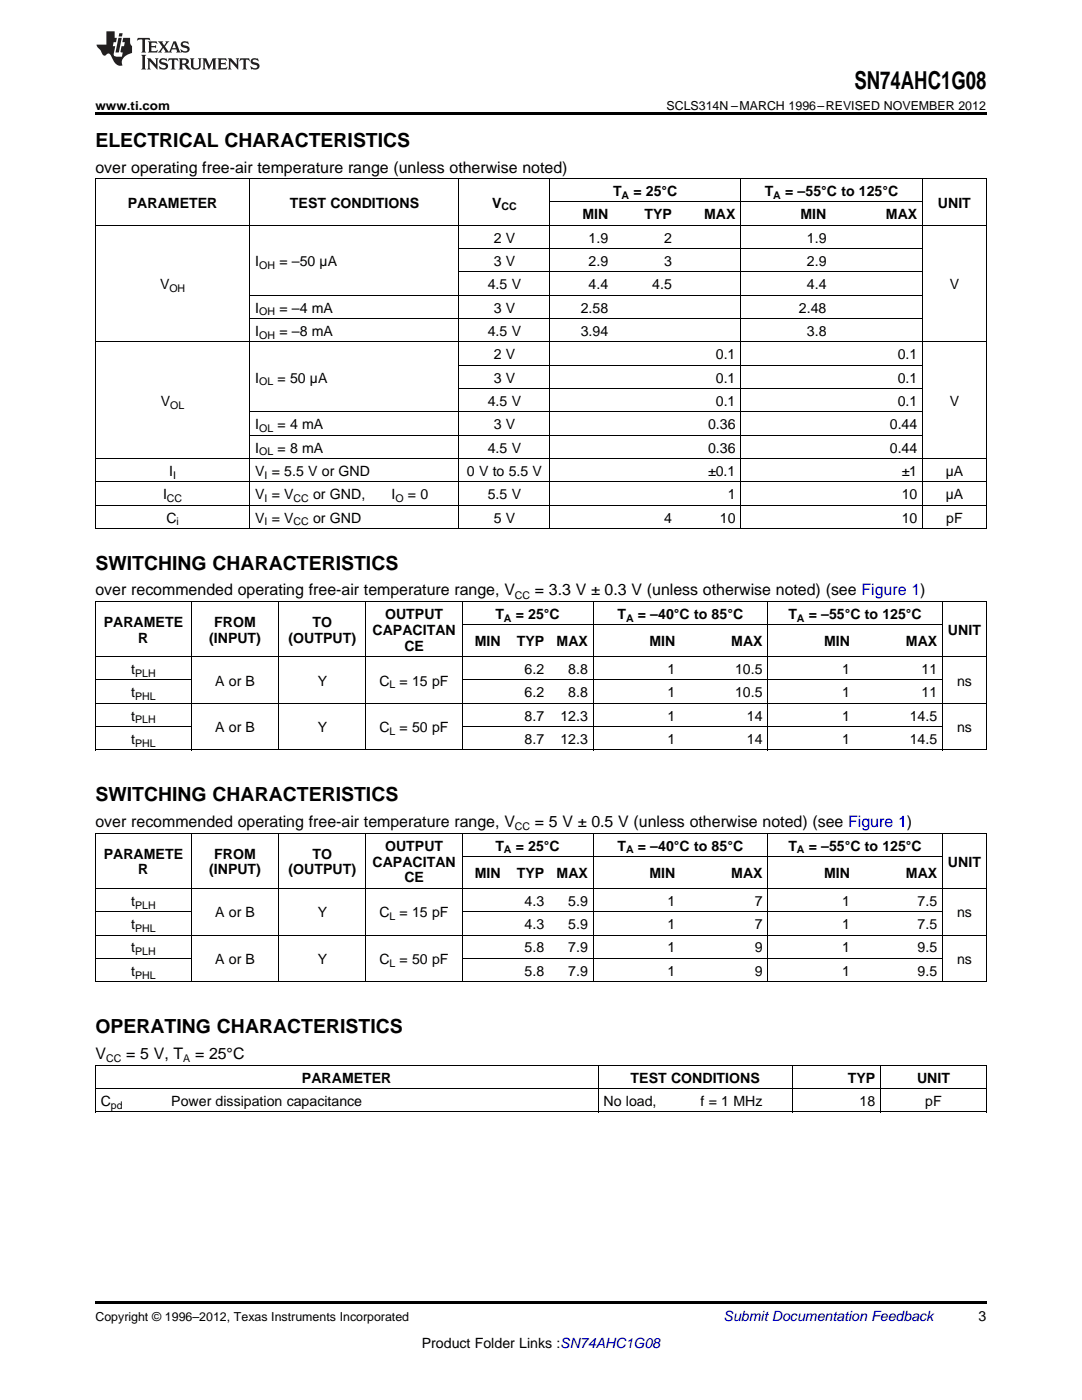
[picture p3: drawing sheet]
<svg xmlns="http://www.w3.org/2000/svg" width="216mm" height="279mm" viewBox="0 0 216 279" stroke-linecap="round" stroke-linejoin="round" font-family="sans-serif">
<defs><g id="words">
<text font-size="4.9" x="170.5" y="17.8">SN74AHC1G08</text>
<g font-size="3.9">
<text x="19" y="29.3">ELECTRICAL CHARACTERISTICS</text>
<text x="19" y="113.7">SWITCHING CHARACTERISTICS</text>
<text x="19" y="159.9">SWITCHING CHARACTERISTICS</text>
<text x="19" y="206.2">OPERATING CHARACTERISTICS</text>
</g>
<g font-size="3.2">
<text x="19" y="34.4">over operating free-air temperature range (unless otherwise noted)</text>
<text x="19" y="118.8">over recommended operating free-air temperature range, V</text>
<text x="106.7" y="118.8">= 3.3 V ± 0.3 V (unless otherwise noted) (see Figure 1)</text>
<text x="19" y="165.1">over recommended operating free-air temperature range, V</text>
<text x="106.7" y="165.1">= 5 V ± 0.5 V (unless otherwise noted) (see Figure 1)</text>
<text x="19" y="211.4">V</text>
<text x="25.2" y="211.4">= 5 V, T</text>
<text x="38.9" y="211.4">= 25°C</text>
</g>
<g font-size="2.8">
<text x="25.5" y="41.4">PARAMETER</text>
<text x="57.9" y="41.4">TEST CONDITIONS</text>
<text x="98.2" y="41.4">V</text>
<text x="122.3" y="39.1">T</text>
<text x="126.4" y="39.1">= 25°C</text>
<text x="152.6" y="39.1">T</text>
<text x="156.7" y="39.1">= –55°C to 125°C</text>
<text x="187.1" y="41.4">UNIT</text>
<text x="116.2" y="43.7">MIN</text>
<text x="128.6" y="43.7">TYP</text>
<text x="140.5" y="43.7">MAX</text>
<text x="159.7" y="43.7">MIN</text>
<text x="176.8" y="43.7">MAX</text>
<text x="50.9" y="53.1">I</text>
<text x="55.7" y="53.1">= –50 µA</text>
<text x="98.5" y="48.4">2 V</text>
<text x="98.5" y="53.1">3 V</text>
<text x="117.4" y="48.4">1.9</text>
<text x="117.4" y="53.1">2.9</text>
<text x="132.5" y="48.4">2</text>
<text x="132.5" y="53.1">3</text>
<text x="161" y="48.4">1.9</text>
<text x="161" y="53.1">2.9</text>
<text x="31.9" y="57.7">V</text>
<text x="97.3" y="57.7">4.5 V</text>
<text x="117.4" y="57.7">4.4</text>
<text x="130.1" y="57.7">4.5</text>
<text x="161" y="57.7">4.4</text>
<text x="189.5" y="57.7">V</text>
<text x="50.9" y="62.4">I</text>
<text x="55.7" y="62.4">= –4 mA</text>
<text x="98.5" y="62.4">3 V</text>
<text x="115.9" y="62.4">2.58</text>
<text x="159.4" y="62.4">2.48</text>
<text x="50.9" y="67">I</text>
<text x="55.7" y="67">= –8 mA</text>
<text x="97.3" y="67">4.5 V</text>
<text x="98.5" y="71.7">2 V</text>
<text x="115.9" y="67">3.94</text>
<text x="142.8" y="71.7">0.1</text>
<text x="161" y="67">3.8</text>
<text x="179.1" y="71.7">0.1</text>
<text x="50.9" y="76.3">I</text>
<text x="55.4" y="76.3">= 50 µA</text>
<text x="98.5" y="76.3">3 V</text>
<text x="142.8" y="76.3">0.1</text>
<text x="179.1" y="76.3">0.1</text>
<text x="32.1" y="81">V</text>
<text x="97.3" y="81">4.5 V</text>
<text x="142.8" y="81">0.1</text>
<text x="179.1" y="81">0.1</text>
<text x="189.5" y="81">V</text>
<text x="50.9" y="85.7">I</text>
<text x="55.4" y="85.7">= 4 mA</text>
<text x="98.5" y="85.7">3 V</text>
<text x="141.3" y="85.7">0.36</text>
<text x="177.6" y="85.7">0.44</text>
<text x="33.8" y="95">I</text>
<text x="50.9" y="90.3">I</text>
<text x="50.9" y="95">V = 5.5 V or GND</text>
<text x="55.4" y="90.3">= 8 mA</text>
<text x="93.2" y="95">0 V to 5.5 V</text>
<text x="97.3" y="90.3">4.5 V</text>
<text x="141.3" y="90.3">0.36</text>
<text x="141.3" y="95">±0.1</text>
<text x="177.6" y="90.3">0.44</text>
<text x="179.9" y="95">±1</text>
<text x="188.7" y="95">µA</text>
<text x="32.5" y="99.6">I</text>
<text x="50.9" y="99.6">V = V</text>
<text x="62.5" y="99.6">or GND,</text>
<text x="78.1" y="99.6">I</text>
<text x="81.4" y="99.6">= 0</text>
<text x="97.3" y="99.6">5.5 V</text>
<text x="145.2" y="99.6">1</text>
<text x="179.9" y="99.6">10</text>
<text x="188.7" y="99.6">µA</text>
<text x="33.2" y="104.3">C</text>
<text x="50.9" y="104.3">V = V</text>
<text x="62.5" y="104.3">or GND</text>
<text x="98.5" y="104.3">5 V</text>
<text x="132.5" y="104.3">4</text>
<text x="143.7" y="104.3">10</text>
<text x="179.9" y="104.3">10</text>
<text x="188.8" y="104.3">pF</text>
<text x="20.7" y="125.1">PARAMETE</text>
<text x="42.8" y="125.1">FROM</text>
<text x="62.4" y="125.1">TO</text>
<text x="76.8" y="123.5">OUTPUT</text>
<text x="98.8" y="123.5">T</text>
<text x="102.9" y="123.5">= 25°C</text>
<text x="123.2" y="123.5">T</text>
<text x="127.3" y="123.5">= –40°C to 85°C</text>
<text x="157.3" y="123.5">T</text>
<text x="161.4" y="123.5">= –55°C to 125°C</text>
<text x="27.6" y="128.2">R</text>
<text x="41.7" y="128.2">(INPUT)</text>
<text x="57.6" y="128.2">(OUTPUT)</text>
<text x="74.3" y="126.6">CAPACITAN</text>
<text x="80.7" y="129.8">CE</text>
<text x="94.7" y="129">MIN</text>
<text x="103.1" y="129">TYP</text>
<text x="111.1" y="129">MAX</text>
<text x="129.6" y="129">MIN</text>
<text x="145.9" y="129">MAX</text>
<text x="164.4" y="129">MIN</text>
<text x="180.8" y="129">MAX</text>
<text x="189.2" y="126.6">UNIT</text>
<text x="26.2" y="134.5">t</text>
<text x="42.9" y="136.8">A or B</text>
<text x="63.4" y="136.8">Y</text>
<text x="75.7" y="136.8">C</text>
<text x="79.7" y="136.8">= 15 pF</text>
<text x="104.7" y="134.5">6.2</text>
<text x="113.4" y="134.5">8.8</text>
<text x="133.2" y="134.5">1</text>
<text x="146.7" y="134.5">10.5</text>
<text x="168" y="134.5">1</text>
<text x="183.9" y="134.5">11</text>
<text x="191" y="136.8">ns</text>
<text x="26.2" y="139.1">t</text>
<text x="26.2" y="143.8">t</text>
<text x="104.7" y="139.1">6.2</text>
<text x="104.7" y="143.8">8.7</text>
<text x="111.8" y="143.8">12.3</text>
<text x="113.4" y="139.1">8.8</text>
<text x="133.2" y="139.1">1</text>
<text x="133.2" y="143.8">1</text>
<text x="146.7" y="139.1">10.5</text>
<text x="149" y="143.8">14</text>
<text x="168" y="139.1">1</text>
<text x="168" y="143.8">1</text>
<text x="181.5" y="143.8">14.5</text>
<text x="183.9" y="139.1">11</text>
<text x="26.2" y="148.4">t</text>
<text x="42.9" y="146.1">A or B</text>
<text x="63.4" y="146.1">Y</text>
<text x="75.7" y="146.1">C</text>
<text x="79.7" y="146.1">= 50 pF</text>
<text x="104.7" y="148.4">8.7</text>
<text x="111.8" y="148.4">12.3</text>
<text x="133.2" y="148.4">1</text>
<text x="149" y="148.4">14</text>
<text x="168" y="148.4">1</text>
<text x="181.5" y="148.4">14.5</text>
<text x="191" y="146.1">ns</text>
<text x="20.7" y="171.3">PARAMETE</text>
<text x="42.8" y="171.3">FROM</text>
<text x="62.4" y="171.3">TO</text>
<text x="74.3" y="172.9">CAPACITAN</text>
<text x="76.8" y="169.8">OUTPUT</text>
<text x="98.8" y="169.8">T</text>
<text x="102.9" y="169.8">= 25°C</text>
<text x="123.2" y="169.8">T</text>
<text x="127.3" y="169.8">= –40°C to 85°C</text>
<text x="157.3" y="169.8">T</text>
<text x="161.4" y="169.8">= –55°C to 125°C</text>
<text x="189.2" y="172.9">UNIT</text>
<text x="27.6" y="174.5">R</text>
<text x="41.7" y="174.5">(INPUT)</text>
<text x="57.6" y="174.5">(OUTPUT)</text>
<text x="80.7" y="176.1">CE</text>
<text x="94.7" y="175.3">MIN</text>
<text x="103.1" y="175.3">TYP</text>
<text x="111.1" y="175.3">MAX</text>
<text x="129.6" y="175.3">MIN</text>
<text x="145.9" y="175.3">MAX</text>
<text x="164.4" y="175.3">MIN</text>
<text x="180.8" y="175.3">MAX</text>
<text x="26.2" y="180.8">t</text>
<text x="26.2" y="185.4">t</text>
<text x="42.9" y="183.1">A or B</text>
<text x="63.4" y="183.1">Y</text>
<text x="75.7" y="183.1">C</text>
<text x="79.7" y="183.1">= 15 pF</text>
<text x="104.7" y="180.8">4.3</text>
<text x="104.7" y="185.4">4.3</text>
<text x="113.4" y="180.8">5.9</text>
<text x="113.4" y="185.4">5.9</text>
<text x="133.2" y="180.8">1</text>
<text x="133.2" y="185.4">1</text>
<text x="150.6" y="180.8">7</text>
<text x="150.6" y="185.4">7</text>
<text x="168" y="180.8">1</text>
<text x="168" y="185.4">1</text>
<text x="183.1" y="180.8">7.5</text>
<text x="183.1" y="185.4">7.5</text>
<text x="191" y="183.1">ns</text>
<text x="26.2" y="190.1">t</text>
<text x="104.7" y="190.1">5.8</text>
<text x="113.4" y="190.1">7.9</text>
<text x="133.2" y="190.1">1</text>
<text x="150.6" y="190.1">9</text>
<text x="168" y="190.1">1</text>
<text x="183.1" y="190.1">9.5</text>
<text x="26.2" y="194.7">t</text>
<text x="42.9" y="192.4">A or B</text>
<text x="63.4" y="192.4">Y</text>
<text x="75.7" y="192.4">C</text>
<text x="79.7" y="192.4">= 50 pF</text>
<text x="104.7" y="194.7">5.8</text>
<text x="113.4" y="194.7">7.9</text>
<text x="133.2" y="194.7">1</text>
<text x="150.6" y="194.7">9</text>
<text x="168" y="194.7">1</text>
<text x="183.1" y="194.7">9.5</text>
<text x="191" y="192.4">ns</text>
<text x="20.1" y="220.7">C</text>
<text x="34.2" y="220.7">Power dissipation capacitance</text>
<text x="60.3" y="216">PARAMETER</text>
<text x="120.4" y="220.7">No load,</text>
<text x="125.8" y="216">TEST CONDITIONS</text>
<text x="139.8" y="220.7">f = 1 MHz</text>
<text x="169.2" y="216">TYP</text>
<text x="171.5" y="220.7">18</text>
<text x="183" y="216">UNIT</text>
<text x="184.6" y="220.7">pF</text>
<text x="195.3" y="263.6">3</text>
<text x="84.2" y="269">Product Folder Links :SN74AHC1G08</text>
</g>
<text font-size="2.8" fill="#0000c8" x="144.4" y="263.6">Submit Documentation Feedback</text>
<g font-size="2.5">
<text x="19" y="21.9">www.ti.com</text>
<text x="133" y="21.9">SCLS314N –MARCH 1996–REVISED NOVEMBER 2012</text>
<text x="19" y="263.6">Copyright © 1996–2012, Texas Instruments Incorporated</text>
</g>
<g font-size="2.1">
<text x="100.1" y="42">CC</text>
<text x="124" y="39.7">A</text>
<text x="154.3" y="39.7">A</text>
<text x="51.7" y="53.6">OH</text>
<text x="33.8" y="58.3">OH</text>
<text x="51.7" y="62.9">OH</text>
<text x="51.7" y="67.6">OH</text>
<text x="51.7" y="76.9">OL</text>
<text x="34" y="81.6">OL</text>
<text x="51.7" y="86.2">OL</text>
<text x="34.5" y="95.5">I</text>
<text x="51.7" y="90.9">OL</text>
<text x="52.8" y="95.5">I</text>
<text x="33.3" y="100.2">CC</text>
<text x="52.8" y="100.2">I</text>
<text x="58.6" y="100.2">CC</text>
<text x="78.9" y="100.2">O</text>
<text x="35.2" y="104.8">i</text>
<text x="52.8" y="104.8">I</text>
<text x="58.6" y="104.8">CC</text>
<text x="102.7" y="119.5">CC</text>
<text x="100.5" y="124">A</text>
<text x="124.9" y="124">A</text>
<text x="159" y="124">A</text>
<text x="27" y="135">PLH</text>
<text x="77.7" y="137.4">L</text>
<text x="27" y="139.7">PHL</text>
<text x="27" y="144.4">PLH</text>
<text x="27" y="149">PHL</text>
<text x="77.7" y="146.7">L</text>
<text x="102.7" y="165.7">CC</text>
<text x="100.5" y="170.3">A</text>
<text x="124.9" y="170.3">A</text>
<text x="159" y="170.3">A</text>
<text x="27" y="181.3">PLH</text>
<text x="27" y="186">PHL</text>
<text x="77.7" y="183.7">L</text>
<text x="27" y="190.6">PLH</text>
<text x="27" y="195.3">PHL</text>
<text x="77.7" y="193">L</text>
<text x="21.2" y="212">CC</text>
<text x="36.5" y="212">A</text>
<text x="22.1" y="221.3">pd</text>
</g>
</g></defs>
<path d="M19 22.5h177.8v.5h-177.8zM19 259.7h177.8v.5h-177.8z" fill="#000"/>
<g fill="none" stroke="#000" stroke-width=".2">
<path d="M19 35.6h177.8M19.1 35.7v69.9M49.8 35.7v69.9M91.6 35.7v69.9M109.7 35.7v69.9M147.8 35.7v69.9M184.1 35.7v69.9M196.8 35.7v69.9M19 45h177.8M49.9 58.9h134.2M91.6 54.3h92.5M91.6 49.6h92.5"/>
<path d="M109.7 40.3h74.4M19 68.2h177.8M49.9 63.6h134.2M91.6 77.6h92.5M91.6 72.9h92.5M19 96.2h177.8M19 91.5h177.8M49.9 86.9h134.2M49.9 82.2h134.2M19 105.5h177.8M19 100.8h177.8M19 135.7h19.2"/>
<path d="M19 131h177.8M19 120h177.8M19.1 120.1v29.6M38.2 120.1v29.6M55.6 120.1v29.6M73 120.1v29.6M92.2 120.1v29.6M92.3 135.7h95.8M92.3 124.7h95.8M118.3 120.1v29.6M153.2 120.1v29.6M188 120.1v29.6"/>
<path d="M196.8 120.1v29.6M19 149.7h177.8M19 145h19.2M19 140.4h177.8M92.3 145h95.8M19 177.3h177.8M19 166.3h177.8M19.1 166.4v29.6M38.2 166.4v29.6M55.6 166.4v29.6M73 166.4v29.6M92.2 166.4v29.6"/>
<path d="M92.3 171h95.8M118.3 166.4v29.6M153.2 166.4v29.6M188 166.4v29.6M196.8 166.4v29.6M19 196h177.8M19 191.3h19.2M19 186.6h177.8M19 182h19.2M92.3 191.3h95.8M92.3 182h95.8M19 217.3h177.8"/>
<path d="M19 212.6h177.8M19.1 212.7v9.3M119.3 212.7v9.3M158.1 212.7v9.3M175.7 212.7v9.3M196.8 212.7v9.3M19 221.9h177.8"/>
</g>
<g fill="#231f20">
<path d="M27.5 7.6l-.1 .5 .4-.2h.6v.1v2.1l-.2 .4h1l-.3-.4v-2.1l.1-.1h.5l.5 .2-.2-.5zM29.5 8.3l.2 .3v1.5l-.2 .4h1.8l.2-.6a1.04 1.04 0 0 1-1.3 .2v-.7h.6l.3 .2v-.6l-.3 .2h-.6v-.6l.8-.1 .4 .3-.2-.5zM31.5 8.3l.9 1.1-.9 1.1h.8l-.2-.2 .5-.7 .4 .7-.2 .2h1.5l-.1-.2 .1-.4h.9l.1 .4-.2 .2h1l-.3-.3-.7-1.9h-.5l-.9 2-.8-1 .9-1h-.8l.1 .3-.3 .5-.4-.6 .2-.2zM34.7 8.6l.4 1h-.7zM36.3 8.4a.63 .63 0 0 0-.2 .7 .63 .63 0 0 0 .6 .4l.6 .2 .1 .2a.75 .75 0 0 1-.7 .4 .75 .75 0 0 1-.6-.5l.1 .7 .1-.1a1.11 1.11 0 0 0 1.5-.6 1.13 1.13 0 0 0-1.2-.8l-.1-.4a1.04 1.04 0 0 1 1.2 .2l-.2-.5-.1 .1-.5-.2zM28.2 10.9l.2 .4v2.2l-.2 .4h1l-.3-.4v-2.2l.3-.4zM29.3 11.6l.3 .4v1.5l-.3 .4h.8l-.2-.4v-1.3l1.5 1.7v-1.9l.2-.4h-.7l.2 .4v.9l-1.1-1.3zM32 11.8a.62 .62 0 0 0-.2 .7 .62 .62 0 0 0 .6 .4l.6 .1 .1 .3a.76 .76 0 0 1-.7 .3 .76 .76 0 0 1-.6-.4l.1 .7 .1-.1a1.11 1.11 0 0 0 1.5-.6 1.13 1.13 0 0 0-1.2-.8l-.1-.4a1.04 1.04 0 0 1 1.2 .2l-.2-.6-.1 .1-.5-.1zM33.7 11.6l-.2 .6a.61 .61 0 0 1 .8-.3v1.6l-.2 .4h.9l-.2-.4v-1.6a.63 .63 0 0 1 .8 .3l-.2-.6zM35.6 11.6l.3 .4v1.5l-.3 .4h1l-.2-.2v-.8l.5 .2a.76 .76 0 0 0 1.2 .7l-1-1a.58 .58 0 0 0 .6-.5 .58 .58 0 0 0-.5-.6zM36.4 11.9h.1a.45 .45 0 0 1 .5 .1 .45 .45 0 0 1 .1 .5l-.7 .2zM37.9 11.6l.2 .2a2.17 2.17 0 0 0 .3 1.9 .99 .99 0 0 0 1.6-.6v-1.1l.2-.4h-.7l.2 .2a1.92 1.92 0 0 1-.2 1.8 .6 .6 0 0 1-.9-.5v-1.1l.2-.4zM40.4 11.6l.2 .4v1.5l-.2 .4h.7l-.2-.4v-1.4l.8 1.8 .8-1.8v1.4l-.2 .4h.9l-.2-.4v-1.5l.2-.4h-.8l-.6 1.5-.6-1.5zM43.4 11.6l.2 .4v1.5l-.2 .4h1.8l.2-.6a1.04 1.04 0 0 1-1.3 .1v-.6h.5l.4 .2v-.6l-.4 .2h-.5v-.7h.8l.3 .3-.1-.6zM45.5 11.6l.2 .4v1.5l-.2 .4h.7l-.2-.4v-1.3l1.5 1.7v-1.9l.2-.4h-.7l.2 .4v.9l-1.1-1.3zM47.9 11.6l-.1 .6a.61 .61 0 0 1 .8-.3v1.6l-.3 .4h1l-.3-.4 .1-1.6a.63 .63 0 0 1 .7 .3l-.1-.6zM50.2 11.8a.62 .62 0 0 0-.2 .7 .62 .62 0 0 0 .6 .4l.6 .1 .2 .3a.76 .76 0 0 1-.8 .3 .76 .76 0 0 1-.6-.4l.1 .7 .2-.1a1.11 1.11 0 0 0 1.5-.6 1.13 1.13 0 0 0-1.3-.8l-.1-.4a1.04 1.04 0 0 1 1.2 .2l-.1-.6-.2 .1-.5-.1z"/>
<path d="M21.2 6.3v2.6h-1.9l.1 .4 .7 .9a.91 .91 0 0 0 1 .8 .56 .56 0 0 1 .5-.3 .56 .56 0 0 1 .5 .3l.4 .8a1.53 1.53 0 0 0 1.9 1.2 1.54 1.54 0 0 1 1-2.1l.9-.3v-1.4a1.52 1.52 0 0 1-.3-1.6h-1.4l-.2 .8h.5l-.2 .8h-.4l-.2 1v.2l.4 .1-.2 .8a1.93 1.93 0 0 1-1.6-.3l.3-1.8h-.5l.2-.8h.4l.2-.8h-.4v-1.3zM23.6 7.6l-.6 2.9h.7l.6-2.9zM23.8 6.6l-.1 .7h.6l.2-.7z"/>
</g>
<use href="#words"/>
</svg>
